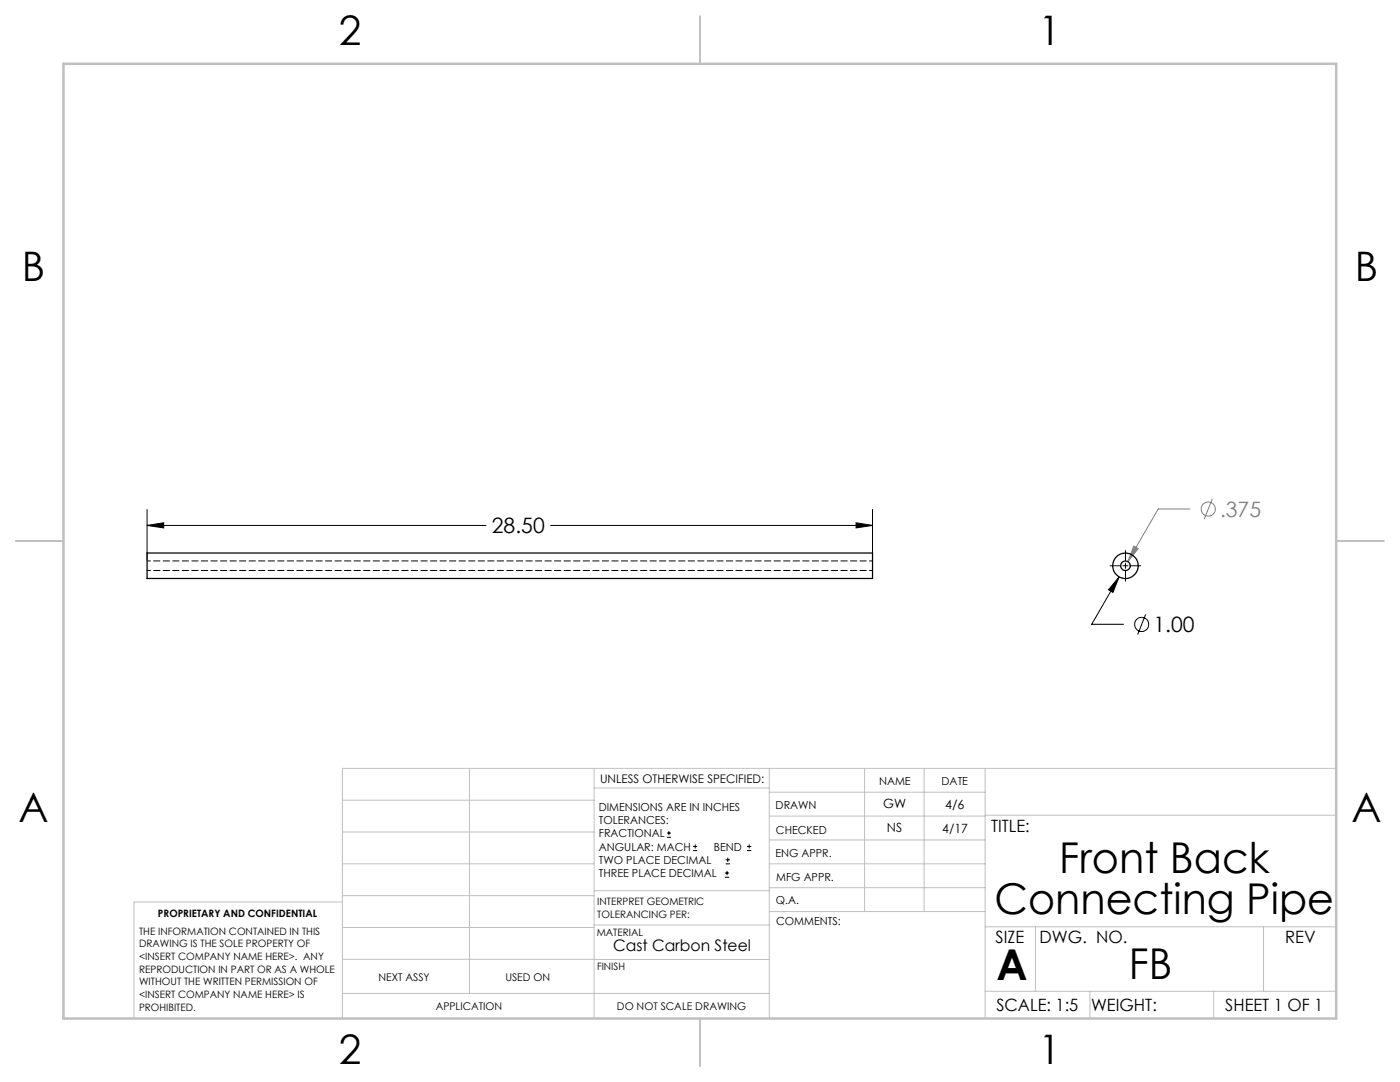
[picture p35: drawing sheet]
<svg xmlns="http://www.w3.org/2000/svg" width="279mm" height="216mm" viewBox="0 0 279 216" stroke-linecap="round" stroke-linejoin="round" font-family="sans-serif">
<defs><g id="words">
<g font-size="8.5">
<text x="211.4" y="174.2">Front Back</text>
<text x="198.5" y="182.3">Connecting Pipe</text>
<text x="198.9" y="195.5">A</text>
<text x="225.3" y="195.4">FB</text>
</g>
<g font-size="8.1">
<text x="67.6" y="8.9">2</text>
<text x="207.3" y="8.9">1</text>
<text x="4.4" y="56.2">B</text>
<text x="270.4" y="56.2">B</text>
<text x="3.7" y="164.1">A</text>
<text x="269.7" y="164.1">A</text>
<text x="67.6" y="212.4">2</text>
<text x="207.3" y="212.4">1</text>
</g>
<g font-size="4.2">
<text x="98.2" y="106.4">28.50</text>
<text x="230.2" y="126.1">1.00</text>
</g>
<text font-size="4.2" fill="#808080" x="243.5" y="103.1">.375</text>
<g font-size="3.4">
<text x="197.8" y="166">TITLE:</text>
<text x="198.7" y="188.1">SIZE</text>
<text x="207.5" y="188.1">DWG. NO.</text>
<text x="256.5" y="188.2">REV</text>
<text x="198.8" y="201.7">SCALE: 1:5</text>
<text x="217.7" y="201.8">WEIGHT:</text>
<text x="244.5" y="201.7">SHEET 1 OF 1</text>
</g>
<text font-size="3.2" x="122.4" y="189.8">Cast Carbon Steel</text>
<g font-size="2.5">
<text x="176.3" y="161.3">GW</text>
<text x="188.6" y="161.4">4/6</text>
<text x="177" y="166.1">NS</text>
<text x="188.1" y="166.2">4/17</text>
</g>
<text font-size="2.4" x="119.8" y="156.2">UNLESS OTHERWISE SPECIFIED:</text>
<g font-size="2.2">
<text x="119.5" y="161.8">DIMENSIONS ARE IN INCHES</text>
<text x="154.8" y="161.4">DRAWN</text>
<text x="175.4" y="156.6">NAME</text>
<text x="187.9" y="156.7">DATE</text>
<text x="119.5" y="164.4">TOLERANCES:</text>
<text x="119.5" y="167.1">FRACTIONAL</text>
<text x="154.9" y="166.3">CHECKED</text>
<text x="119.5" y="169.7">ANGULAR: MACH</text>
<text x="119.5" y="172.4">TWO PLACE DECIMAL</text>
<text x="142.5" y="169.7">BEND</text>
<text x="154.8" y="171">ENG APPR.</text>
<text x="119.5" y="175">THREE PLACE DECIMAL</text>
<text x="154.9" y="175.7">MFG APPR.</text>
<text x="154.9" y="180.4">Q.A.</text>
<text x="154.9" y="184.6">COMMENTS:</text>
</g>
<g font-size="2.1">
<text x="75.5" y="195.7">NEXT ASSY</text>
<text x="100.9" y="195.7">USED ON</text>
<text x="86.9" y="201.5">APPLICATION</text>
<text x="123.1" y="201.6">DO NOT SCALE DRAWING</text>
</g>
<g font-size="2">
<text x="31.5" y="182.9">PROPRIETARY AND CONFIDENTIAL</text>
<text x="119.2" y="180.6">INTERPRET GEOMETRIC</text>
<text x="119.2" y="183.1">TOLERANCING PER:</text>
<text x="27.8" y="186.5">THE INFORMATION CONTAINED IN THIS</text>
<text x="27.8" y="189">DRAWING IS THE SOLE PROPERTY OF</text>
<text x="27.8" y="191.6">&lt;INSERT COMPANY NAME HERE&gt;. ANY</text>
<text x="119.1" y="186.7">MATERIAL</text>
<text x="27.8" y="194.1">REPRODUCTION IN PART OR AS A WHOLE</text>
<text x="27.8" y="196.6">WITHOUT THE WRITTEN PERMISSION OF</text>
<text x="119.1" y="193.5">FINISH</text>
<text x="27.8" y="199.1">&lt;INSERT COMPANY NAME HERE&gt; IS</text>
<text x="27.8" y="201.7">PROHIBITED.</text>
</g>
</g></defs>
<g fill="none" stroke="#808080" stroke-width=".2">
<path d="M241.9 99.6l-1.6 4M226.3 109l.9 .5-2.1 2.6zM237.5 101.6h-6.4l-6 10.5"/>
<circle cx="241.1" cy="101.6" r="1.4"/>
</g>
<g fill="none" stroke="#000" stroke-width=".2">
<path d="M29.4 104.8l3.3-.5v1zM29.4 101.7v9.9M29.4 104.8h67.6M109.9 104.8h64.2M170.9 104.3l3.2 .5-3.2 .5zM174.1 101.7v9.9M221.5 112.9h2.1M223.3 115.1l-1.2 3.1-.9-.5zM223.3 115.1l-5.4 9.5h6.3M224.1 112.9h1M224.6 109.9v2M224.6 112.4v1"/>
<path d="M224.6 113.9v2.1M225.6 112.9h2M228.6 122.6l-1.6 4M133.1 167.1h.8M133.1 166.2h.8M133.5 165.8v.9M138.3 169.7h.8M138.3 168.9h.8M138.7 168.5v.8M144.7 175h.8M144.7 174.2h.8M144.8 172.4h.9"/>
<path d="M144.8 171.6h.9M145.1 173.8v.8M145.2 171.1v.9M149.1 169.7h.8M149.1 168.9h.8M149.5 168.5v.8"/>
<circle cx="227.8" cy="124.6" r="1.42"/>
</g>
<g fill="none" stroke="#c0c0c0" stroke-width=".2">
<path d="M68.3 159.7h50.3M93.7 153.3v44.9M118.6 153.3v49.9M118.6 157.2h34.9M153.5 153.3v49.9M153.5 158.1h43.1M172.5 153.3v28.6M184.4 153.3v28.6M196.6 153.3v49.9M266.7 153.3h-198.4v49.9M68.3 178.7h50.3M68.3 172.4h50.3"/>
<path d="M68.3 166h50.3M68.3 180h-41.6v23.2M118.6 177.7h35M153.5 167.6h43.1M153.5 162.8h43.1M153.5 172.4h43.1M153.5 177.1h43.1M196.6 162.7h70.1M68.3 198.2h85.2M68.3 191.4l85.2 .1M68.3 185.1h50.3M118.6 184.6h35"/>
<path d="M153.6 181.9h43M196.6 197.8h70.1M196.6 184.9h70.1M206.7 184.9v12.9M217.5 197.8v5.4M242.2 197.8v5.4M252.2 184.9v12.9"/>
</g>
<path d="M139.7 3.2v9.5M3.1 107.9h9.6M266.7 107.9h9.5M139.7 203.2v9.6" fill="none" stroke="#c0c0c0" stroke-width=".25"/>
<path d="M12.7 12.7h254v190.5h-254z" fill="none" stroke="#c0c0c0" stroke-width=".5"/>
<path d="M29.4 104.8l3.3-.5v1zM170.9 104.3l3.2 .5-3.2 .5zM223.3 115.1l-2.1 2.6 .9 .5z" fill="#000"/>
<path d="M226.3 109l.9 .5-2.1 2.6z" fill="#808080"/>
<g fill="none" stroke="#000" stroke-width=".25">
<path d="M29.4 110.3h144.7v5.1h-144.7z"/>
<circle cx="224.6" cy="112.9" r="2.54"/>
<circle cx="224.6" cy="112.9" r=".95"/>
</g>
<path d="M29.4 113.8h144.8M174.2 111.9h-144.8" fill="none" stroke="#000" stroke-width=".2" stroke-dasharray="1.3 .6" stroke-dashoffset=".6"/>
<use href="#words"/>
</svg>
